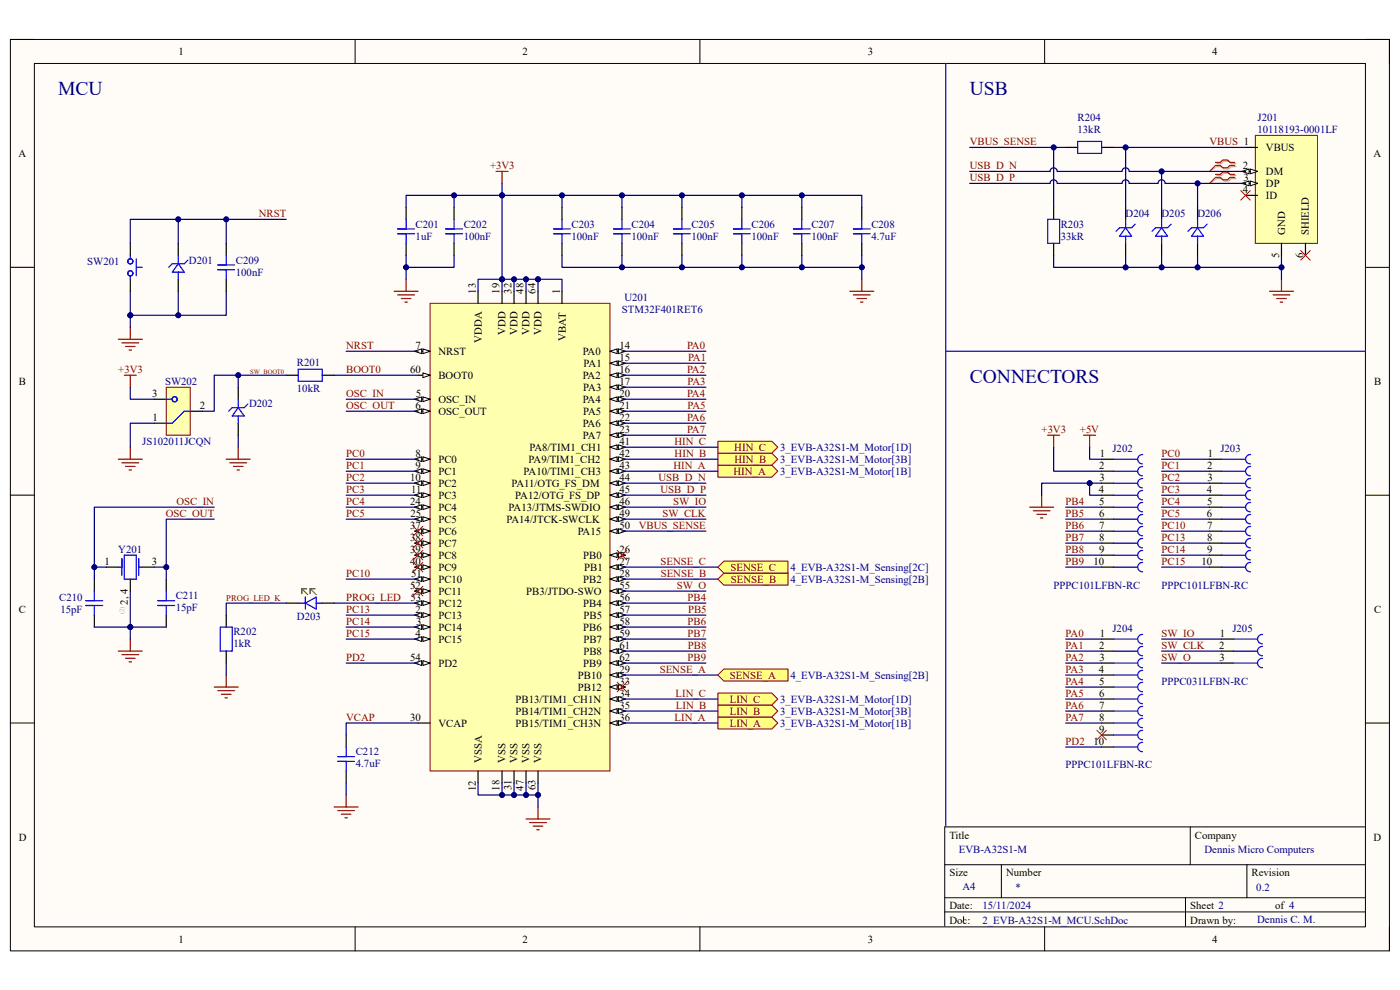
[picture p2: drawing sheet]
<svg xmlns="http://www.w3.org/2000/svg" width="297mm" height="210mm" viewBox="0 0 297 210" stroke-linecap="round" stroke-linejoin="round" font-family="sans-serif">
<defs><g id="words">
<g font-size="4.1" fill="#000080">
<text x="12.4" y="20.2">MCU</text>
<text x="205.7" y="20.2">USB</text>
<text x="205.7" y="81.2">CONNECTORS</text>
</g>
<g font-size="2.3">
<text x="37.9" y="11.7">1</text>
<text x="110.9" y="11.7">2</text>
<text x="184.1" y="11.7">3</text>
<text x="257.1" y="11.7">4</text>
<text x="3.9" y="33.3">A</text>
<text x="263.7" y="35.9">2</text>
<text x="268.6" y="32">VBUS</text>
<text x="291.4" y="33.3">A</text>
<text x="263.7" y="40.9">4</text>
<text x="263.8" y="38.4">3</text>
<text x="268.6" y="37.1">DM</text>
<text x="268.6" y="39.7">DP</text>
<text x="268.6" y="42.2">ID</text>
<text x="272.6" y="49.8" transform="rotate(-90 272.6 49.8)">GND</text>
<text x="277.7" y="49.8" transform="rotate(-90 277.7 49.8)">SHIELD</text>
<text x="271.4" y="54.7" transform="rotate(-90 271.4 54.7)">5</text>
<text x="276.4" y="54.7" transform="rotate(-90 276.4 54.7)">6</text>
<text x="100.9" y="62.3" transform="rotate(-90 100.9 62.3)">13</text>
<text x="106" y="62.3" transform="rotate(-90 106 62.3)">19</text>
<text x="108.5" y="62.3" transform="rotate(-90 108.5 62.3)">32</text>
<text x="111.1" y="62.3" transform="rotate(-90 111.1 62.3)">48</text>
<text x="113.6" y="62.3" transform="rotate(-90 113.6 62.3)">64</text>
<text x="118.7" y="62.3" transform="rotate(-90 118.7 62.3)">1</text>
<text x="107.3" y="71" transform="rotate(-90 107.3 71)">VDD</text>
<text x="109.8" y="71" transform="rotate(-90 109.8 71)">VDD</text>
<text x="112.4" y="71" transform="rotate(-90 112.4 71)">VDD</text>
<text x="114.9" y="71" transform="rotate(-90 114.9 71)">VDD</text>
<text x="88.2" y="74">7</text>
<text x="93" y="75.3">NRST</text>
<text x="102.2" y="72.7" transform="rotate(-90 102.2 72.7)">VDDA</text>
<text x="120" y="72.3" transform="rotate(-90 120 72.3)">VBAT</text>
<text x="123.6" y="75.3">PA0</text>
<text x="123.8" y="77.8">PA1</text>
<text x="131.4" y="74">14</text>
<text x="131.4" y="76.5">15</text>
<text x="4" y="81.6">B</text>
<text x="87" y="79.1">60</text>
<text x="93" y="80.3">BOOT0</text>
<text x="123.6" y="80.3">PA2</text>
<text x="123.7" y="82.9">PA3</text>
<text x="131.4" y="79.1">16</text>
<text x="131.4" y="81.6">17</text>
<text x="291.5" y="81.6">B</text>
<text x="32.3" y="84.2">3</text>
<text x="32.4" y="89.3">1</text>
<text x="42.4" y="86.7">2</text>
<text x="88.1" y="86.7">6</text>
<text x="88.2" y="84.2">5</text>
<text x="93" y="85.4">OSC_IN</text>
<text x="93" y="88">OSC_OUT</text>
<text x="123.6" y="85.4">PA4</text>
<text x="123.7" y="88">PA5</text>
<text x="131.4" y="84.2">20</text>
<text x="131.4" y="86.7">21</text>
<text x="131.4" y="89.3">22</text>
<text x="112.3" y="95.6">PA8/TIM1_CH1</text>
<text x="123.6" y="90.6">PA6</text>
<text x="123.7" y="93.1">PA7</text>
<text x="131.4" y="91.8">23</text>
<text x="131.4" y="94.4">41</text>
<text x="87" y="102">10</text>
<text x="88.1" y="99.4">9</text>
<text x="88.2" y="96.9">8</text>
<text x="93" y="98.2">PC0</text>
<text x="93" y="100.7">PC1</text>
<text x="111.1" y="100.7">PA10/TIM1_CH3</text>
<text x="112.1" y="98.2">PA9/TIM1_CH2</text>
<text x="131.4" y="96.9">42</text>
<text x="131.4" y="99.4">43</text>
<text x="131.4" y="102">44</text>
<text x="233.2" y="99.4">2</text>
<text x="233.3" y="102">3</text>
<text x="233.3" y="96.9">1</text>
<text x="256.1" y="99.4">2</text>
<text x="256.2" y="102">3</text>
<text x="256.2" y="96.9">1</text>
<text x="87" y="107.1">24</text>
<text x="87.2" y="104.5">11</text>
<text x="93" y="103.3">PC2</text>
<text x="93" y="105.8">PC3</text>
<text x="108.5" y="103.3">PA11/OTG_FS_DM</text>
<text x="109.3" y="105.8">PA12/OTG_FS_DP</text>
<text x="131.4" y="104.5">45</text>
<text x="131.4" y="107.1">46</text>
<text x="233.1" y="104.5">4</text>
<text x="233.2" y="107.1">5</text>
<text x="256" y="104.5">4</text>
<text x="256.1" y="107.1">5</text>
<text x="87" y="112.1">37</text>
<text x="87.1" y="109.6">25</text>
<text x="93" y="108.3">PC4</text>
<text x="93" y="110.9">PC5</text>
<text x="93" y="113.4">PC6</text>
<text x="107.4" y="110.9">PA14/JTCK-SWCLK</text>
<text x="107.9" y="108.3">PA13/JTMS-SWDIO</text>
<text x="122.6" y="113.4">PA15</text>
<text x="131.4" y="109.6">49</text>
<text x="131.4" y="112.1">50</text>
<text x="233.2" y="109.6">6</text>
<text x="233.2" y="112.1">7</text>
<text x="256" y="109.6">6</text>
<text x="256.1" y="112.1">7</text>
<text x="22.2" y="119.8">1</text>
<text x="32.2" y="119.8">3</text>
<text x="87" y="117.3">39</text>
<text x="87" y="119.8">40</text>
<text x="87" y="114.7">38</text>
<text x="93" y="116">PC7</text>
<text x="93" y="118.5">PC8</text>
<text x="123.7" y="118.5">PB0</text>
<text x="131.4" y="117.3">26</text>
<text x="131.4" y="119.8">27</text>
<text x="232" y="119.8">10</text>
<text x="233.2" y="117.3">9</text>
<text x="233.2" y="114.7">8</text>
<text x="254.9" y="119.8">10</text>
<text x="256.1" y="114.7">8</text>
<text x="256.1" y="117.3">9</text>
<text x="87" y="124.9">52</text>
<text x="87.2" y="122.3">51</text>
<text x="93" y="121.1">PC9</text>
<text x="93" y="123.6">PC10</text>
<text x="123.7" y="123.6">PB2</text>
<text x="124" y="121.1">PB1</text>
<text x="131.4" y="122.3">28</text>
<text x="131.4" y="124.9">55</text>
<text x="4" y="130">C</text>
<text x="27.1" y="128.3" transform="rotate(-90 27.1 128.3)">2, 4</text>
<text x="87.1" y="127.4">53</text>
<text x="88.1" y="130">2</text>
<text x="93" y="131.2">PC13</text>
<text x="93" y="126.2">PC11</text>
<text x="93" y="128.7">PC12</text>
<text x="111.6" y="126.2">PB3/JTDO-SWO</text>
<text x="123.7" y="128.7">PB4</text>
<text x="123.8" y="131.2">PB5</text>
<text x="131.4" y="127.4">56</text>
<text x="131.4" y="130">57</text>
<text x="291.5" y="130">C</text>
<text x="88.1" y="135">4</text>
<text x="88.3" y="132.5">3</text>
<text x="93" y="133.8">PC14</text>
<text x="93" y="136.3">PC15</text>
<text x="123.7" y="133.8">PB6</text>
<text x="123.8" y="136.3">PB7</text>
<text x="131.4" y="132.5">58</text>
<text x="131.4" y="135">59</text>
<text x="131.4" y="137.6">61</text>
<text x="233.2" y="137.6">2</text>
<text x="233.3" y="135">1</text>
<text x="258.6" y="137.6">2</text>
<text x="258.8" y="135">1</text>
<text x="87" y="140.1">54</text>
<text x="93" y="141.4">PD2</text>
<text x="122.6" y="144">PB10</text>
<text x="123.7" y="141.4">PB9</text>
<text x="123.8" y="138.9">PB8</text>
<text x="131.4" y="142.7">29</text>
<text x="131.4" y="140.1">62</text>
<text x="233.1" y="142.7">4</text>
<text x="233.3" y="140.1">3</text>
<text x="258.7" y="140.1">3</text>
<text x="109.4" y="149.1">PB13/TIM1_CH1N</text>
<text x="122.6" y="146.5">PB12</text>
<text x="131.4" y="145.2">33</text>
<text x="131.4" y="147.8">34</text>
<text x="233.2" y="147.8">6</text>
<text x="233.2" y="145.2">5</text>
<text x="87" y="152.9">30</text>
<text x="93" y="154.1">VCAP</text>
<text x="109.4" y="151.6">PB14/TIM1_CH2N</text>
<text x="109.4" y="154.1">PB15/TIM1_CH3N</text>
<text x="131.4" y="150.3">35</text>
<text x="131.4" y="152.9">36</text>
<text x="233.2" y="150.3">7</text>
<text x="233.2" y="155.4">9</text>
<text x="233.2" y="152.9">8</text>
<text x="102.2" y="161.8" transform="rotate(-90 102.2 161.8)">VSSA</text>
<text x="107.3" y="161.8" transform="rotate(-90 107.3 161.8)">VSS</text>
<text x="109.8" y="161.8" transform="rotate(-90 109.8 161.8)">VSS</text>
<text x="112.4" y="161.8" transform="rotate(-90 112.4 161.8)">VSS</text>
<text x="114.9" y="161.8" transform="rotate(-90 114.9 161.8)">VSS</text>
<text x="232" y="157.9">10</text>
<text x="100.9" y="167.8" transform="rotate(-90 100.9 167.8)">12</text>
<text x="106" y="167.8" transform="rotate(-90 106 167.8)">18</text>
<text x="108.5" y="167.6" transform="rotate(-90 108.5 167.6)">31</text>
<text x="111.1" y="167.8" transform="rotate(-90 111.1 167.8)">47</text>
<text x="113.6" y="167.7" transform="rotate(-90 113.6 167.7)">63</text>
<text x="4" y="178.3">D</text>
<text x="201.4" y="177.9">Title</text>
<text x="253.5" y="177.9">Company</text>
<text x="291.4" y="178.3">D</text>
<text x="201.4" y="185.9">Size</text>
<text x="213.4" y="185.9">Number</text>
<text x="265.5" y="185.9">Revision</text>
<text x="201.4" y="192.9">Date:</text>
<text x="201.4" y="195.9">Doc:</text>
<text x="252.5" y="195.9">Drawn by:</text>
<text x="252.5" y="192.9">Sheet 2</text>
<text x="270.5" y="192.9">of 4</text>
<text x="37.9" y="199.9">1</text>
<text x="110.9" y="199.9">2</text>
<text x="184.1" y="199.9">3</text>
<text x="257.1" y="199.9">4</text>
</g>
<g font-size="2.3" fill="#000080">
<text x="228.6" y="28.2">13kR</text>
<text x="228.6" y="25.7">R204</text>
<text x="266.8" y="25.7">J201</text>
<text x="266.8" y="28.2">10118193-0001LF</text>
<text x="238.8" y="46">D204</text>
<text x="246.4" y="46">D205</text>
<text x="254" y="46">D206</text>
<text x="88.2" y="50.8">1uF</text>
<text x="88.2" y="48.3">C201</text>
<text x="98.4" y="50.8">100nF</text>
<text x="98.4" y="48.3">C202</text>
<text x="121.2" y="50.8">100nF</text>
<text x="121.2" y="48.3">C203</text>
<text x="134" y="50.8">100nF</text>
<text x="134" y="48.3">C204</text>
<text x="146.7" y="50.8">100nF</text>
<text x="146.7" y="48.3">C205</text>
<text x="159.4" y="50.8">100nF</text>
<text x="159.4" y="48.3">C206</text>
<text x="172.1" y="50.8">100nF</text>
<text x="172.1" y="48.3">C207</text>
<text x="184.9" y="50.8">4.7uF</text>
<text x="184.9" y="48.3">C208</text>
<text x="225" y="50.8">33kR</text>
<text x="225" y="48.3">R203</text>
<text x="18.5" y="56.2">SW201</text>
<text x="40.1" y="55.9">D201</text>
<text x="50" y="58.5">100nF</text>
<text x="50" y="55.9">C209</text>
<text x="132.5" y="63.8">U201</text>
<text x="132" y="66.4">STM32F401RET6</text>
<text x="63" y="77.6">R201</text>
<text x="35" y="81.6">SW202</text>
<text x="63" y="83.1">10kR</text>
<text x="52.8" y="86.4">D202</text>
<text x="30.2" y="94.4">JS102011JCQN</text>
<text x="165.5" y="95.6">3_EVB-A32S1-M_Motor[1D]</text>
<text x="236" y="95.9">J202</text>
<text x="258.9" y="95.9">J203</text>
<text x="165.5" y="100.7">3_EVB-A32S1-M_Motor[1B]</text>
<text x="165.5" y="98.2">3_EVB-A32S1-M_Motor[3B]</text>
<text x="25.1" y="117.3">Y201</text>
<text x="167.7" y="123.6">4_EVB-A32S1-M_Sensing[2B]</text>
<text x="167.7" y="121.1">4_EVB-A32S1-M_Sensing[2C]</text>
<text x="223.5" y="124.9">PPPC101LFBN-RC</text>
<text x="246.4" y="124.9">PPPC101LFBN-RC</text>
<text x="12.6" y="127.4">C210</text>
<text x="12.8" y="130">15pF</text>
<text x="37.3" y="129.7">15pF</text>
<text x="37.3" y="127.2">C211</text>
<text x="63" y="131.5">D203</text>
<text x="49.5" y="137.3">1kR</text>
<text x="49.5" y="134.8">R202</text>
<text x="236" y="134.1">J204</text>
<text x="261.5" y="134.1">J205</text>
<text x="167.7" y="144">4_EVB-A32S1-M_Sensing[2B]</text>
<text x="165.5" y="149.1">3_EVB-A32S1-M_Motor[1D]</text>
<text x="246.4" y="145.2">PPPC031LFBN-RC</text>
<text x="165.5" y="154.1">3_EVB-A32S1-M_Motor[1B]</text>
<text x="165.5" y="151.6">3_EVB-A32S1-M_Motor[3B]</text>
<text x="75.5" y="160.2">C212</text>
<text x="75.5" y="162.8">4.7uF</text>
<text x="226.1" y="163">PPPC101LFBN-RC</text>
<text x="203.4" y="180.9">EVB-A32S1-M</text>
<text x="255.5" y="180.9">Dennis Micro Computers</text>
<text x="204.2" y="188.7">A4</text>
<text x="215.4" y="188.9">*</text>
<text x="266.5" y="188.9">0.2</text>
<text x="208.4" y="192.9">15/11/2024</text>
<text x="208.4" y="195.9">2_EVB-A32S1-M_MCU.SchDoc</text>
<text x="266.7" y="195.8">Dennis C. M.</text>
</g>
<g font-size="2.3" fill="#800000">
<text x="104" y="35.9">+3V3</text>
<text x="205.7" y="30.7">VBUS_SENSE</text>
<text x="205.7" y="35.9">USB_D_N</text>
<text x="256.6" y="30.7">VBUS 1</text>
<text x="205.7" y="38.4">USB_D_P</text>
<text x="54.9" y="46">NRST</text>
<text x="73.4" y="74">NRST</text>
<text x="145.8" y="74">PA0</text>
<text x="146" y="76.5">PA1</text>
<text x="25.1" y="79.1">+3V3</text>
<text x="73.4" y="79.1">BOOT0</text>
<text x="145.8" y="79.1">PA2</text>
<text x="145.8" y="81.6">PA3</text>
<text x="73.4" y="84.2">OSC_IN</text>
<text x="73.4" y="86.7">OSC_OUT</text>
<text x="145.8" y="84.2">PA4</text>
<text x="145.8" y="89.3">PA6</text>
<text x="145.8" y="86.7">PA5</text>
<text x="143.1" y="94.4">HIN_C</text>
<text x="145.8" y="91.8">PA7</text>
<text x="155.8" y="95.6">HIN_C</text>
<text x="221" y="91.8">+3V3</text>
<text x="229.1" y="91.8">+5V</text>
<text x="73.4" y="96.9">PC0</text>
<text x="73.4" y="99.4">PC1</text>
<text x="73.4" y="102">PC2</text>
<text x="139.7" y="102">USB_D_N</text>
<text x="142.9" y="99.4">HIN_A</text>
<text x="143.1" y="96.9">HIN_B</text>
<text x="155.6" y="100.7">HIN_A</text>
<text x="155.8" y="98.2">HIN_B</text>
<text x="246.4" y="96.9">PC0</text>
<text x="246.4" y="99.4">PC1</text>
<text x="246.4" y="102">PC2</text>
<text x="37.4" y="107.1">OSC_IN</text>
<text x="73.4" y="104.5">PC3</text>
<text x="73.4" y="107.1">PC4</text>
<text x="140.1" y="104.5">USB_D_P</text>
<text x="142.8" y="107.1">SW_IO</text>
<text x="226.1" y="107.1">PB4</text>
<text x="246.4" y="104.5">PC3</text>
<text x="246.4" y="107.1">PC4</text>
<text x="35.2" y="109.6">OSC_OUT</text>
<text x="73.4" y="109.6">PC5</text>
<text x="135.5" y="112.1">VBUS_SENSE</text>
<text x="140.5" y="109.6">SW_CLK</text>
<text x="226.1" y="109.6">PB5</text>
<text x="226.1" y="112.1">PB6</text>
<text x="246.4" y="109.6">PC5</text>
<text x="246.4" y="112.1">PC10</text>
<text x="140.1" y="119.8">SENSE_C</text>
<text x="226.1" y="114.7">PB7</text>
<text x="226.1" y="117.3">PB8</text>
<text x="226.1" y="119.8">PB9</text>
<text x="246.4" y="114.7">PC13</text>
<text x="246.4" y="117.3">PC14</text>
<text x="246.4" y="119.8">PC15</text>
<text x="73.4" y="122.3">PC10</text>
<text x="140.2" y="122.3">SENSE_B</text>
<text x="143.6" y="124.9">SW_O</text>
<text x="155" y="121.1">SENSE_C</text>
<text x="155.1" y="123.6">SENSE_B</text>
<text x="73.4" y="127.4">PROG_LED</text>
<text x="73.4" y="130">PC13</text>
<text x="145.9" y="127.4">PB4</text>
<text x="146" y="130">PB5</text>
<text x="73.4" y="132.5">PC14</text>
<text x="73.4" y="135">PC15</text>
<text x="145.9" y="132.5">PB6</text>
<text x="145.9" y="135">PB7</text>
<text x="145.9" y="137.6">PB8</text>
<text x="226.1" y="135">PA0</text>
<text x="226.1" y="137.6">PA1</text>
<text x="246.4" y="137.6">SW_CLK</text>
<text x="246.4" y="135">SW_IO</text>
<text x="73.4" y="140.1">PD2</text>
<text x="140" y="142.7">SENSE_A</text>
<text x="145.9" y="140.1">PB9</text>
<text x="154.9" y="144">SENSE_A</text>
<text x="226.1" y="140.1">PA2</text>
<text x="226.1" y="142.7">PA3</text>
<text x="246.4" y="140.1">SW_O</text>
<text x="143.3" y="147.8">LIN_C</text>
<text x="154.9" y="149.1">LIN_C</text>
<text x="226.1" y="145.2">PA4</text>
<text x="226.1" y="147.8">PA5</text>
<text x="73.4" y="152.9">VCAP</text>
<text x="143.1" y="152.9">LIN_A</text>
<text x="143.4" y="150.3">LIN_B</text>
<text x="154.9" y="154.1">LIN_A</text>
<text x="154.9" y="151.6">LIN_B</text>
<text x="226.1" y="150.3">PA6</text>
<text x="226.1" y="152.9">PA7</text>
<text x="226.1" y="157.9">PD2</text>
</g>
<text font-size="1.8" fill="#800000" x="48" y="127.5">PROG_LED_K</text>
<text font-size="1.4" fill="#800000" x="53.1" y="79.3">SW_BOOT0</text>
<text font-size="1.4" fill="#b2b0ad" x="26.3" y="130.3" transform="rotate(-90 26.3 130.3)">(2)</text>
</g></defs>
<path d="M2.2 8.4h292.6v193.3h-292.6z" fill-rule="evenodd" fill="#fffcf8"/>
<path d="M2.2 8.4h292.6v193.3h-292.6z" fill="none" stroke="#000" stroke-width=".21"/>
<path d="M7.3 13.5h282.4v183.1h-282.4z" fill-rule="evenodd" fill="#fffcf8"/>
<g fill="none" stroke="#000" stroke-width=".21">
<path d="M2.2 8.4h5.1M7.3 13.5h282.4v183.1h-282.4zM75.3 8.4v5.1M148.5 8.4v5.1M221.6 8.4v5.1M289.7 8.4h5.1v5.1M2.2 56.7h5.1M289.7 56.7h5.1M2.2 105h5.1M289.7 105.1h5.1M2.2 153.4h5.1M289.7 153.4h5.1"/>
<path d="M252.5 175.4v8M289.6 175.4h-89.2v21.1M75.3 196.6v5.1M148.5 196.6v5.1M200.4 183.4h89.2M200.4 190.4h89.2M200.4 193.5h89.2M204.4 194.5v1M212.4 183.4v7M221.6 196.6v5.1M251.5 190.4v6.1M264.5 183.4v7"/>
<path d="M294.8 196.6v5.1"/>
</g>
<path d="M91.2 64.3h38.2v99.3h-38.2z" fill-rule="evenodd" fill="#ffffb0"/>
<path d="M91.2 64.3h38.2v99.3h-38.2z" fill="none" stroke="#800000" stroke-width=".21"/>
<path d="M119.2 61.8v2.5M88.7 130.5h2.5" fill="none" stroke="#000" stroke-width=".25"/>
<path d="M89.7 130l1.5 .5-1.5 .5z" fill="#f8fcff"/>
<path d="M89.7 130l1.5 .5-1.5 .5z" fill="none" stroke="#000" stroke-width=".21"/>
<path d="M87.9 130.5l1.6-.5v1z" fill="#f8fcff"/>
<path d="M87.9 130.5l1.6-.5v1z" fill="none" stroke="#000" stroke-width=".21"/>
<path d="M88.7 133h2.5" fill="none" stroke="#000" stroke-width=".25"/>
<path d="M89.7 132.5l1.5 .5-1.5 .5z" fill="#f8fcff"/>
<path d="M89.7 132.5l1.5 .5-1.5 .5z" fill="none" stroke="#000" stroke-width=".21"/>
<path d="M87.9 133l1.6-.5v1z" fill="#f8fcff"/>
<path d="M87.9 133l1.6-.5v1z" fill="none" stroke="#000" stroke-width=".21"/>
<path d="M88.7 135.6h2.5" fill="none" stroke="#000" stroke-width=".25"/>
<path d="M89.7 135.1l1.5 .5-1.5 .5z" fill="#f8fcff"/>
<path d="M89.7 135.1l1.5 .5-1.5 .5z" fill="none" stroke="#000" stroke-width=".21"/>
<path d="M87.9 135.6l1.6-.5v1z" fill="#f8fcff"/>
<path d="M87.9 135.6l1.6-.5v1z" fill="none" stroke="#000" stroke-width=".21"/>
<path d="M88.7 84.7h2.5" fill="none" stroke="#000" stroke-width=".25"/>
<path d="M89.7 84.2l1.5 .5-1.5 .5z" fill="#f8fcff"/>
<path d="M89.7 84.2l1.5 .5-1.5 .5z" fill="none" stroke="#000" stroke-width=".21"/>
<path d="M87.9 84.7l1.6-.5v1z" fill="#f8fcff"/>
<path d="M87.9 84.7l1.6-.5v1z" fill="none" stroke="#000" stroke-width=".21"/>
<path d="M88.7 87.2h2.5" fill="none" stroke="#000" stroke-width=".25"/>
<path d="M89.7 86.7l1.5 .5-1.5 .5z" fill="#f8fcff"/>
<path d="M89.7 86.7l1.5 .5-1.5 .5z" fill="none" stroke="#000" stroke-width=".21"/>
<path d="M87.9 87.2l1.6-.5v1z" fill="#f8fcff"/>
<path d="M87.9 87.2l1.6-.5v1z" fill="none" stroke="#000" stroke-width=".21"/>
<path d="M88.7 74.5h2.5" fill="none" stroke="#000" stroke-width=".25"/>
<path d="M89.7 74l1.5 .5-1.5 .5z" fill="#f8fcff"/>
<path d="M89.7 74l1.5 .5-1.5 .5z" fill="none" stroke="#000" stroke-width=".21"/>
<path d="M87.9 74.5l1.6-.5v1z" fill="#f8fcff"/>
<path d="M87.9 74.5l1.6-.5v1z" fill="none" stroke="#000" stroke-width=".21"/>
<path d="M88.7 97.4h2.5" fill="none" stroke="#000" stroke-width=".25"/>
<path d="M89.7 96.9l1.5 .5-1.5 .5z" fill="#f8fcff"/>
<path d="M89.7 96.9l1.5 .5-1.5 .5z" fill="none" stroke="#000" stroke-width=".21"/>
<path d="M87.9 97.4l1.6-.5v1z" fill="#f8fcff"/>
<path d="M87.9 97.4l1.6-.5v1z" fill="none" stroke="#000" stroke-width=".21"/>
<path d="M88.7 100h2.5" fill="none" stroke="#000" stroke-width=".25"/>
<path d="M89.7 99.4l1.5 .6-1.5 .5z" fill="#f8fcff"/>
<path d="M89.7 99.4l1.5 .6-1.5 .5z" fill="none" stroke="#000" stroke-width=".21"/>
<path d="M87.9 100l1.6-.6v1.1z" fill="#f8fcff"/>
<path d="M87.9 100l1.6-.6v1.1z" fill="none" stroke="#000" stroke-width=".21"/>
<path d="M88.7 102.5h2.5" fill="none" stroke="#000" stroke-width=".25"/>
<path d="M89.7 102l1.5 .5-1.5 .5z" fill="#f8fcff"/>
<path d="M89.7 102l1.5 .5-1.5 .5z" fill="none" stroke="#000" stroke-width=".21"/>
<path d="M87.9 102.5l1.6-.5v1z" fill="#f8fcff"/>
<path d="M87.9 102.5l1.6-.5v1z" fill="none" stroke="#000" stroke-width=".21"/>
<path d="M88.7 105h2.5" fill="none" stroke="#000" stroke-width=".25"/>
<path d="M89.7 104.5l1.5 .5-1.5 .6z" fill="#f8fcff"/>
<path d="M89.7 104.5l1.5 .5-1.5 .6z" fill="none" stroke="#000" stroke-width=".21"/>
<path d="M87.9 105l1.6-.5v1.1z" fill="#f8fcff"/>
<path d="M87.9 105l1.6-.5v1.1z" fill="none" stroke="#000" stroke-width=".21"/>
<path d="M101.4 61.8v2.5M129.4 74.5h2.5M101.4 163.6v2.5" fill="none" stroke="#000" stroke-width=".25"/>
<path d="M129.4 74.5l1.5-.5v1z" fill="#f8fcff"/>
<path d="M129.4 74.5l1.5-.5v1z" fill="none" stroke="#000" stroke-width=".21"/>
<path d="M131.2 74l1.5 .5-1.5 .5z" fill="#f8fcff"/>
<path d="M131.2 74l1.5 .5-1.5 .5z" fill="none" stroke="#000" stroke-width=".21"/>
<path d="M129.4 77.1h2.5" fill="none" stroke="#000" stroke-width=".25"/>
<path d="M129.4 77.1l1.5-.5v1z" fill="#f8fcff"/>
<path d="M129.4 77.1l1.5-.5v1z" fill="none" stroke="#000" stroke-width=".21"/>
<path d="M131.2 76.6l1.5 .5-1.5 .5z" fill="#f8fcff"/>
<path d="M131.2 76.6l1.5 .5-1.5 .5z" fill="none" stroke="#000" stroke-width=".21"/>
<path d="M129.4 79.6h2.5" fill="none" stroke="#000" stroke-width=".25"/>
<path d="M129.4 79.6l1.5-.5v1z" fill="#f8fcff"/>
<path d="M129.4 79.6l1.5-.5v1z" fill="none" stroke="#000" stroke-width=".21"/>
<path d="M131.2 79.1l1.5 .5-1.5 .5z" fill="#f8fcff"/>
<path d="M131.2 79.1l1.5 .5-1.5 .5z" fill="none" stroke="#000" stroke-width=".21"/>
<path d="M129.4 82.1h2.5" fill="none" stroke="#000" stroke-width=".25"/>
<path d="M129.4 82.1l1.5-.5v1.1z" fill="#f8fcff"/>
<path d="M129.4 82.1l1.5-.5v1.1z" fill="none" stroke="#000" stroke-width=".21"/>
<path d="M131.2 81.6l1.5 .5-1.5 .6z" fill="#f8fcff"/>
<path d="M131.2 81.6l1.5 .5-1.5 .6z" fill="none" stroke="#000" stroke-width=".21"/>
<path d="M106.5 61.8v2.5M129.4 84.7h2.5M106.5 163.6v2.5" fill="none" stroke="#000" stroke-width=".25"/>
<path d="M129.4 84.7l1.5-.5v1z" fill="#f8fcff"/>
<path d="M129.4 84.7l1.5-.5v1z" fill="none" stroke="#000" stroke-width=".21"/>
<path d="M131.2 84.2l1.5 .5-1.5 .5z" fill="#f8fcff"/>
<path d="M131.2 84.2l1.5 .5-1.5 .5z" fill="none" stroke="#000" stroke-width=".21"/>
<path d="M129.4 87.2h2.5" fill="none" stroke="#000" stroke-width=".25"/>
<path d="M129.4 87.2l1.5-.5v1z" fill="#f8fcff"/>
<path d="M129.4 87.2l1.5-.5v1z" fill="none" stroke="#000" stroke-width=".21"/>
<path d="M131.2 86.7l1.5 .5-1.5 .5z" fill="#f8fcff"/>
<path d="M131.2 86.7l1.5 .5-1.5 .5z" fill="none" stroke="#000" stroke-width=".21"/>
<path d="M129.4 89.8h2.5" fill="none" stroke="#000" stroke-width=".25"/>
<path d="M129.4 89.8l1.5-.5v1z" fill="#f8fcff"/>
<path d="M129.4 89.8l1.5-.5v1z" fill="none" stroke="#000" stroke-width=".21"/>
<path d="M131.2 89.3l1.5 .5-1.5 .5z" fill="#f8fcff"/>
<path d="M131.2 89.3l1.5 .5-1.5 .5z" fill="none" stroke="#000" stroke-width=".21"/>
<path d="M129.4 92.3h2.5" fill="none" stroke="#000" stroke-width=".25"/>
<path d="M129.4 92.3l1.5-.5v1z" fill="#f8fcff"/>
<path d="M129.4 92.3l1.5-.5v1z" fill="none" stroke="#000" stroke-width=".21"/>
<path d="M131.2 91.8l1.5 .5-1.5 .5z" fill="#f8fcff"/>
<path d="M131.2 91.8l1.5 .5-1.5 .5z" fill="none" stroke="#000" stroke-width=".21"/>
<path d="M88.7 107.6h2.5" fill="none" stroke="#000" stroke-width=".25"/>
<path d="M89.7 107.1l1.5 .5-1.5 .5z" fill="#f8fcff"/>
<path d="M89.7 107.1l1.5 .5-1.5 .5z" fill="none" stroke="#000" stroke-width=".21"/>
<path d="M87.9 107.6l1.6-.5v1z" fill="#f8fcff"/>
<path d="M87.9 107.6l1.6-.5v1z" fill="none" stroke="#000" stroke-width=".21"/>
<path d="M88.7 110.1h2.5" fill="none" stroke="#000" stroke-width=".25"/>
<path d="M89.7 109.6l1.5 .5-1.5 .5z" fill="#f8fcff"/>
<path d="M89.7 109.6l1.5 .5-1.5 .5z" fill="none" stroke="#000" stroke-width=".21"/>
<path d="M87.9 110.1l1.6-.5v1z" fill="#f8fcff"/>
<path d="M87.9 110.1l1.6-.5v1z" fill="none" stroke="#000" stroke-width=".21"/>
<path d="M129.4 117.8h2.5" fill="none" stroke="#000" stroke-width=".25"/>
<path d="M129.4 117.8l1.5-.5v1z" fill="#f8fcff"/>
<path d="M129.4 117.8l1.5-.5v1z" fill="none" stroke="#000" stroke-width=".21"/>
<path d="M131.2 117.3l1.5 .5-1.5 .5z" fill="#f8fcff"/>
<path d="M131.2 117.3l1.5 .5-1.5 .5z" fill="none" stroke="#000" stroke-width=".21"/>
<path d="M129.4 120.3h2.5" fill="none" stroke="#000" stroke-width=".25"/>
<path d="M129.4 120.3l1.5-.5v1z" fill="#f8fcff"/>
<path d="M129.4 120.3l1.5-.5v1z" fill="none" stroke="#000" stroke-width=".21"/>
<path d="M131.2 119.8l1.5 .5-1.5 .5z" fill="#f8fcff"/>
<path d="M131.2 119.8l1.5 .5-1.5 .5z" fill="none" stroke="#000" stroke-width=".21"/>
<path d="M129.4 122.9h2.5" fill="none" stroke="#000" stroke-width=".25"/>
<path d="M129.4 122.9l1.5-.6v1.1z" fill="#f8fcff"/>
<path d="M129.4 122.9l1.5-.6v1.1z" fill="none" stroke="#000" stroke-width=".21"/>
<path d="M131.2 122.3l1.5 .6-1.5 .5z" fill="#f8fcff"/>
<path d="M131.2 122.3l1.5 .6-1.5 .5z" fill="none" stroke="#000" stroke-width=".21"/>
<path d="M129.4 143.2h2.5" fill="none" stroke="#000" stroke-width=".25"/>
<path d="M129.4 143.2l1.5-.5v1z" fill="#f8fcff"/>
<path d="M129.4 143.2l1.5-.5v1z" fill="none" stroke="#000" stroke-width=".21"/>
<path d="M131.2 142.7l1.5 .5-1.5 .5z" fill="#f8fcff"/>
<path d="M131.2 142.7l1.5 .5-1.5 .5z" fill="none" stroke="#000" stroke-width=".21"/>
<path d="M109.1 61.8v2.5M88.7 153.4h2.5M129.4 145.7h2.5M109.1 163.6v2.5" fill="none" stroke="#000" stroke-width=".25"/>
<path d="M129.4 145.7l1.5-.5v1.1z" fill="#f8fcff"/>
<path d="M129.4 145.7l1.5-.5v1.1z" fill="none" stroke="#000" stroke-width=".21"/>
<path d="M131.2 145.2l1.5 .5-1.5 .6z" fill="#f8fcff"/>
<path d="M131.2 145.2l1.5 .5-1.5 .6z" fill="none" stroke="#000" stroke-width=".21"/>
<path d="M129.4 148.3h2.5" fill="none" stroke="#000" stroke-width=".25"/>
<path d="M129.4 148.3l1.5-.5v1z" fill="#f8fcff"/>
<path d="M129.4 148.3l1.5-.5v1z" fill="none" stroke="#000" stroke-width=".21"/>
<path d="M131.2 147.8l1.5 .5-1.5 .5z" fill="#f8fcff"/>
<path d="M131.2 147.8l1.5 .5-1.5 .5z" fill="none" stroke="#000" stroke-width=".21"/>
<path d="M129.4 150.8h2.5" fill="none" stroke="#000" stroke-width=".25"/>
<path d="M129.4 150.8l1.5-.5v1z" fill="#f8fcff"/>
<path d="M129.4 150.8l1.5-.5v1z" fill="none" stroke="#000" stroke-width=".21"/>
<path d="M131.2 150.3l1.5 .5-1.5 .5z" fill="#f8fcff"/>
<path d="M131.2 150.3l1.5 .5-1.5 .5z" fill="none" stroke="#000" stroke-width=".21"/>
<path d="M129.4 153.4h2.5" fill="none" stroke="#000" stroke-width=".25"/>
<path d="M129.4 153.4l1.5-.5v1z" fill="#f8fcff"/>
<path d="M129.4 153.4l1.5-.5v1z" fill="none" stroke="#000" stroke-width=".21"/>
<path d="M131.2 152.9l1.5 .5-1.5 .5z" fill="#f8fcff"/>
<path d="M131.2 152.9l1.5 .5-1.5 .5z" fill="none" stroke="#000" stroke-width=".21"/>
<path d="M88.7 112.7h2.5" fill="none" stroke="#000" stroke-width=".25"/>
<path d="M89.7 112.2l1.5 .5-1.5 .5z" fill="#f8fcff"/>
<path d="M89.7 112.2l1.5 .5-1.5 .5z" fill="none" stroke="#000" stroke-width=".21"/>
<path d="M87.9 112.7l1.6-.5v1z" fill="#f8fcff"/>
<path d="M87.9 112.7l1.6-.5v1z" fill="none" stroke="#000" stroke-width=".21"/>
<path d="M88.7 115.2h2.5" fill="none" stroke="#000" stroke-width=".25"/>
<path d="M89.7 114.7l1.5 .5-1.5 .5z" fill="#f8fcff"/>
<path d="M89.7 114.7l1.5 .5-1.5 .5z" fill="none" stroke="#000" stroke-width=".21"/>
<path d="M87.9 115.2l1.6-.5v1z" fill="#f8fcff"/>
<path d="M87.9 115.2l1.6-.5v1z" fill="none" stroke="#000" stroke-width=".21"/>
<path d="M88.7 117.8h2.5" fill="none" stroke="#000" stroke-width=".25"/>
<path d="M89.7 117.3l1.5 .5-1.5 .5z" fill="#f8fcff"/>
<path d="M89.7 117.3l1.5 .5-1.5 .5z" fill="none" stroke="#000" stroke-width=".21"/>
<path d="M87.9 117.8l1.6-.5v1z" fill="#f8fcff"/>
<path d="M87.9 117.8l1.6-.5v1z" fill="none" stroke="#000" stroke-width=".21"/>
<path d="M88.7 120.3h2.5" fill="none" stroke="#000" stroke-width=".25"/>
<path d="M89.7 119.8l1.5 .5-1.5 .5z" fill="#f8fcff"/>
<path d="M89.7 119.8l1.5 .5-1.5 .5z" fill="none" stroke="#000" stroke-width=".21"/>
<path d="M87.9 120.3l1.6-.5v1z" fill="#f8fcff"/>
<path d="M87.9 120.3l1.6-.5v1z" fill="none" stroke="#000" stroke-width=".21"/>
<path d="M129.4 94.9h2.5" fill="none" stroke="#000" stroke-width=".25"/>
<path d="M129.4 94.9l1.5-.5v1z" fill="#f8fcff"/>
<path d="M129.4 94.9l1.5-.5v1z" fill="none" stroke="#000" stroke-width=".21"/>
<path d="M131.2 94.4l1.5 .5-1.5 .5z" fill="#f8fcff"/>
<path d="M131.2 94.4l1.5 .5-1.5 .5z" fill="none" stroke="#000" stroke-width=".21"/>
<path d="M129.4 97.4h2.5" fill="none" stroke="#000" stroke-width=".25"/>
<path d="M129.4 97.4l1.5-.5v1z" fill="#f8fcff"/>
<path d="M129.4 97.4l1.5-.5v1z" fill="none" stroke="#000" stroke-width=".21"/>
<path d="M131.2 96.9l1.5 .5-1.5 .5z" fill="#f8fcff"/>
<path d="M131.2 96.9l1.5 .5-1.5 .5z" fill="none" stroke="#000" stroke-width=".21"/>
<path d="M129.4 100h2.5" fill="none" stroke="#000" stroke-width=".25"/>
<path d="M129.4 100l1.5-.6v1.1z" fill="#f8fcff"/>
<path d="M129.4 100l1.5-.6v1.1z" fill="none" stroke="#000" stroke-width=".21"/>
<path d="M131.2 99.4l1.5 .6-1.5 .5z" fill="#f8fcff"/>
<path d="M131.2 99.4l1.5 .6-1.5 .5z" fill="none" stroke="#000" stroke-width=".21"/>
<path d="M129.4 102.5h2.5" fill="none" stroke="#000" stroke-width=".25"/>
<path d="M129.4 102.5l1.5-.5v1z" fill="#f8fcff"/>
<path d="M129.4 102.5l1.5-.5v1z" fill="none" stroke="#000" stroke-width=".21"/>
<path d="M131.2 102l1.5 .5-1.5 .5z" fill="#f8fcff"/>
<path d="M131.2 102l1.5 .5-1.5 .5z" fill="none" stroke="#000" stroke-width=".21"/>
<path d="M129.4 105h2.5" fill="none" stroke="#000" stroke-width=".25"/>
<path d="M129.4 105l1.5-.5v1.1z" fill="#f8fcff"/>
<path d="M129.4 105l1.5-.5v1.1z" fill="none" stroke="#000" stroke-width=".21"/>
<path d="M131.2 104.5l1.5 .5-1.5 .6z" fill="#f8fcff"/>
<path d="M131.2 104.5l1.5 .5-1.5 .6z" fill="none" stroke="#000" stroke-width=".21"/>
<path d="M129.4 107.6h2.5" fill="none" stroke="#000" stroke-width=".25"/>
<path d="M129.4 107.6l1.5-.5v1z" fill="#f8fcff"/>
<path d="M129.4 107.6l1.5-.5v1z" fill="none" stroke="#000" stroke-width=".21"/>
<path d="M131.2 107.1l1.5 .5-1.5 .5z" fill="#f8fcff"/>
<path d="M131.2 107.1l1.5 .5-1.5 .5z" fill="none" stroke="#000" stroke-width=".21"/>
<path d="M111.6 61.8v2.5M129.4 110.1h2.5M111.6 163.6v2.5" fill="none" stroke="#000" stroke-width=".25"/>
<path d="M129.4 110.1l1.5-.5v1z" fill="#f8fcff"/>
<path d="M129.4 110.1l1.5-.5v1z" fill="none" stroke="#000" stroke-width=".21"/>
<path d="M131.2 109.6l1.5 .5-1.5 .5z" fill="#f8fcff"/>
<path d="M131.2 109.6l1.5 .5-1.5 .5z" fill="none" stroke="#000" stroke-width=".21"/>
<path d="M129.4 112.7h2.5" fill="none" stroke="#000" stroke-width=".25"/>
<path d="M129.4 112.7l1.5-.5v1z" fill="#f8fcff"/>
<path d="M129.4 112.7l1.5-.5v1z" fill="none" stroke="#000" stroke-width=".21"/>
<path d="M131.2 112.2l1.5 .5-1.5 .5z" fill="#f8fcff"/>
<path d="M131.2 112.2l1.5 .5-1.5 .5z" fill="none" stroke="#000" stroke-width=".21"/>
<path d="M88.7 122.9h2.5" fill="none" stroke="#000" stroke-width=".25"/>
<path d="M89.7 122.3l1.5 .6-1.5 .5z" fill="#f8fcff"/>
<path d="M89.7 122.3l1.5 .6-1.5 .5z" fill="none" stroke="#000" stroke-width=".21"/>
<path d="M87.9 122.9l1.6-.6v1.1z" fill="#f8fcff"/>
<path d="M87.9 122.9l1.6-.6v1.1z" fill="none" stroke="#000" stroke-width=".21"/>
<path d="M88.7 125.4h2.5" fill="none" stroke="#000" stroke-width=".25"/>
<path d="M89.7 124.9l1.5 .5-1.5 .5z" fill="#f8fcff"/>
<path d="M89.7 124.9l1.5 .5-1.5 .5z" fill="none" stroke="#000" stroke-width=".21"/>
<path d="M87.9 125.4l1.6-.5v1z" fill="#f8fcff"/>
<path d="M87.9 125.4l1.6-.5v1z" fill="none" stroke="#000" stroke-width=".21"/>
<path d="M88.7 127.9h2.5" fill="none" stroke="#000" stroke-width=".25"/>
<path d="M89.7 127.4l1.5 .5-1.5 .5z" fill="#f8fcff"/>
<path d="M89.7 127.4l1.5 .5-1.5 .5z" fill="none" stroke="#000" stroke-width=".21"/>
<path d="M87.9 127.9l1.6-.5v1z" fill="#f8fcff"/>
<path d="M87.9 127.9l1.6-.5v1z" fill="none" stroke="#000" stroke-width=".21"/>
<path d="M88.7 140.7h2.5" fill="none" stroke="#000" stroke-width=".25"/>
<path d="M89.7 140.1l1.5 .6-1.5 .5z" fill="#f8fcff"/>
<path d="M89.7 140.1l1.5 .6-1.5 .5z" fill="none" stroke="#000" stroke-width=".21"/>
<path d="M87.9 140.7l1.6-.6v1.1z" fill="#f8fcff"/>
<path d="M87.9 140.7l1.6-.6v1.1z" fill="none" stroke="#000" stroke-width=".21"/>
<path d="M129.4 125.4h2.5" fill="none" stroke="#000" stroke-width=".25"/>
<path d="M129.4 125.4l1.5-.5v1z" fill="#f8fcff"/>
<path d="M129.4 125.4l1.5-.5v1z" fill="none" stroke="#000" stroke-width=".21"/>
<path d="M131.2 124.9l1.5 .5-1.5 .5z" fill="#f8fcff"/>
<path d="M131.2 124.9l1.5 .5-1.5 .5z" fill="none" stroke="#000" stroke-width=".21"/>
<path d="M129.4 127.9h2.5" fill="none" stroke="#000" stroke-width=".25"/>
<path d="M129.4 127.9l1.5-.5v1z" fill="#f8fcff"/>
<path d="M129.4 127.9l1.5-.5v1z" fill="none" stroke="#000" stroke-width=".21"/>
<path d="M131.2 127.4l1.5 .5-1.5 .5z" fill="#f8fcff"/>
<path d="M131.2 127.4l1.5 .5-1.5 .5z" fill="none" stroke="#000" stroke-width=".21"/>
<path d="M129.4 130.5h2.5" fill="none" stroke="#000" stroke-width=".25"/>
<path d="M129.4 130.5l1.5-.5v1z" fill="#f8fcff"/>
<path d="M129.4 130.5l1.5-.5v1z" fill="none" stroke="#000" stroke-width=".21"/>
<path d="M131.2 130l1.5 .5-1.5 .5z" fill="#f8fcff"/>
<path d="M131.2 130l1.5 .5-1.5 .5z" fill="none" stroke="#000" stroke-width=".21"/>
<path d="M129.4 133h2.5" fill="none" stroke="#000" stroke-width=".25"/>
<path d="M129.4 133l1.5-.5v1z" fill="#f8fcff"/>
<path d="M129.4 133l1.5-.5v1z" fill="none" stroke="#000" stroke-width=".21"/>
<path d="M131.2 132.5l1.5 .5-1.5 .5z" fill="#f8fcff"/>
<path d="M131.2 132.5l1.5 .5-1.5 .5z" fill="none" stroke="#000" stroke-width=".21"/>
<path d="M129.4 135.6h2.5" fill="none" stroke="#000" stroke-width=".25"/>
<path d="M129.4 135.6l1.5-.5v1z" fill="#f8fcff"/>
<path d="M129.4 135.6l1.5-.5v1z" fill="none" stroke="#000" stroke-width=".21"/>
<path d="M131.2 135.1l1.5 .5-1.5 .5z" fill="#f8fcff"/>
<path d="M131.2 135.1l1.5 .5-1.5 .5z" fill="none" stroke="#000" stroke-width=".21"/>
<path d="M88.7 79.6h2.5" fill="none" stroke="#000" stroke-width=".25"/>
<path d="M89.7 79.1l1.5 .5-1.5 .5z" fill="#f8fcff"/>
<path d="M89.7 79.1l1.5 .5-1.5 .5z" fill="none" stroke="#000" stroke-width=".21"/>
<path d="M129.4 138.1h2.5" fill="none" stroke="#000" stroke-width=".25"/>
<path d="M129.4 138.1l1.5-.5v1z" fill="#f8fcff"/>
<path d="M129.4 138.1l1.5-.5v1z" fill="none" stroke="#000" stroke-width=".21"/>
<path d="M131.2 137.6l1.5 .5-1.5 .5z" fill="#f8fcff"/>
<path d="M131.2 137.6l1.5 .5-1.5 .5z" fill="none" stroke="#000" stroke-width=".21"/>
<path d="M129.4 140.7h2.5" fill="none" stroke="#000" stroke-width=".25"/>
<path d="M129.4 140.7l1.5-.6v1.1z" fill="#f8fcff"/>
<path d="M129.4 140.7l1.5-.6v1.1z" fill="none" stroke="#000" stroke-width=".21"/>
<path d="M131.2 140.1l1.5 .6-1.5 .5z" fill="#f8fcff"/>
<path d="M131.2 140.1l1.5 .6-1.5 .5z" fill="none" stroke="#000" stroke-width=".21"/>
<g fill="none" stroke="#000" stroke-width=".25">
<path d="M27.6 51.6v2.6M27.6 59.3v2.5M48 51.6v2.6M48 59.3v2.5M96.3 44v2.5M96.3 51.6v2.6M119.2 44v2.5M119.2 51.6v2.6M131.9 44v2.5M131.9 51.6v2.6M144.7 44v2.5M144.7 51.6v2.6"/>
<path d="M157.4 44v2.5M157.4 51.6v2.6M170.1 44v2.5M170.1 51.6v2.6M182.8 44v2.5M182.8 51.6v2.6M114.1 61.8v2.5M32.7 84.7h2.6M32.7 89.8h2.6M40.4 87.2h2.5M73.4 155.9v2.6M73.4 163.6v2.5"/>
<path d="M114.1 163.6v2.5"/>
</g>
<g fill="none" stroke="#00f" stroke-width=".25">
<path d="M27.6 54.2v.7M27.6 58.5v.8M28.9 54.9v3.6M28.9 56.7h1.3M46.2 57.2h3.6M46.2 56.2h3.6M48 54.2v2M48 57.2v2.1M94.6 49.6h3.5M94.6 48.6h3.5M96.3 46.5v2.1M96.3 49.6v2"/>
<path d="M117.4 49.6h3.6M117.4 48.6h3.6M119.2 46.5v2.1M119.2 49.6v2M130.2 49.6h3.5M130.2 48.6h3.5M131.9 46.5v2.1M131.9 49.6v2M142.9 49.6h3.5M142.9 48.6h3.5M144.7 46.5v2.1M144.7 49.6v2"/>
<path d="M155.6 49.6h3.6M155.6 48.6h3.6M157.4 46.5v2.1M157.4 49.6v2M168.3 49.6h3.6M168.3 48.6h3.6M170.1 46.5v2.1M170.1 49.6v2M181 49.6h3.6M181 48.6h3.6M182.8 46.5v2.1M182.8 49.6v2"/>
<path d="M73.4 158.5v2M71.7 161.5h3.5M71.7 160.5h3.5M73.4 161.5v2.1"/>
<circle cx="27.6" cy="58" r=".54"/>
<circle cx="27.6" cy="55.4" r=".54"/>
</g>
<g fill="none" stroke="#800000" stroke-width=".25">
<path d="M105.2 36.4h2.6M106.5 36.4v2.5M86.2 59.3v2.5M182.8 59.3v2.5M25.1 72h5.1M25.9 72.7h3.5M26.6 73.5h2.1M27.4 74.3h.5M27.6 69.4v2.6M83.6 61.8h5.1M84.4 62.6h3.5M85.1 63.3h2.1"/>
<path d="M85.9 64.1h.5M180.3 61.8h5.1M181 62.6h3.6M181.8 63.3h2M182.6 64.1h.5M70.9 171.2h5.1M71.7 172h3.5M72.4 172.7h2.1M73.2 173.5h.5M73.4 168.6v2.6M111.6 173.7h5.1M112.4 174.5h3.5"/>
<path d="M113.1 175.3h2.1M113.9 176h.5M114.1 171.2v2.5"/>
</g>
<path d="M35.3 82.1h5.1v10.2h-5.1z" fill-rule="evenodd" fill="#ffffb0"/>
<path d="M35.3 82.1h5.1v10.2h-5.1z" fill="none" stroke="#800000" stroke-width=".21"/>
<g fill="none" stroke="#00f" stroke-width=".25">
<path d="M63.3 78.3h5v2.6h-5zM35.3 84.7h1.2M40.4 87.2h-1.3l-2.6 2.6h-1.2M25.9 118.5v3.6M26.4 117.8h2.5v5.1h-2.5zM29.4 118.5v3.6M18.2 128.4h3.6M18.2 127.4h3.6M20 125.4v2M20 128.4v2.1M25.1 120.3h.8M29.4 120.3h.8"/>
<path d="M33.5 128.4h3.6M33.5 127.4h3.6M35.3 125.4v2M35.3 128.4v2.1"/>
<circle cx="37.1" cy="84.7" r=".54"/>
</g>
<path d="M60.7 79.6h2.6M68.3 79.6h2.6M20 122.9v2.5M20 130.5v2.5M22.6 120.3h2.5M27.6 122.9v2.5M30.2 120.3h2.5M35.3 122.9v2.5M35.3 130.5v2.5" fill="none" stroke="#000" stroke-width=".25"/>
<path d="M26.4 79.6h2.5M27.6 79.6v2.5M25.1 97.4h5.1M25.9 98.2h3.5M26.6 98.9h2.1M27.4 99.7h.5M27.6 94.9v2.5M25.1 138.1h5.1M25.9 138.9h3.5M26.6 139.6h2.1M27.6 135.6v2.5M27.4 140.4h.5" fill="none" stroke="#800000" stroke-width=".25"/>
<path d="M266.3 28.7h13.2v22.9h-13.2z" fill-rule="evenodd" fill="#ffffb0"/>
<path d="M266.3 28.7h13.2v22.9h-13.2z" fill="none" stroke="#800000" stroke-width=".21"/>
<path d="M264.2 31.3h2.6M264.2 36.4h2.6" fill="none" stroke="#000" stroke-width=".25"/>
<path d="M265.3 35.8l1.5 .6-1.5 .5z" fill="#f8fcff"/>
<path d="M265.3 35.8l1.5 .6-1.5 .5z" fill="none" stroke="#000" stroke-width=".21"/>
<path d="M263.5 36.4l1.5-.6v1.1z" fill="#f8fcff"/>
<path d="M263.5 36.4l1.5-.6v1.1z" fill="none" stroke="#000" stroke-width=".21"/>
<path d="M264.2 38.9h2.6" fill="none" stroke="#000" stroke-width=".25"/>
<path d="M265.3 38.4l1.5 .5-1.5 .5z" fill="#f8fcff"/>
<path d="M265.3 38.4l1.5 .5-1.5 .5z" fill="none" stroke="#000" stroke-width=".21"/>
<path d="M263.5 38.9l1.5-.5v1z" fill="#f8fcff"/>
<path d="M263.5 38.9l1.5-.5v1z" fill="none" stroke="#000" stroke-width=".21"/>
<g fill="none" stroke="#000" stroke-width=".25">
<path d="M226.1 31.3h2.5M233.7 31.3h2.6M37.8 51.6v2.6M37.8 59.3v2.5M223.5 44v2.5M223.5 51.6v2.6M238.8 44v2.5M238.8 51.6v2.6M246.4 44v2.5M246.4 51.6v2.6M254.1 44v2.5M254.1 51.6v2.6"/>
<path d="M264.2 41.4h2.6M271.9 51.6v2.6M277 51.6v2.6M50.5 82.1v2.6M50.5 89.8v2.5M233.7 97.4h2.6M233.7 100h2.6M256.6 97.4h2.6M256.6 100h2.6M233.7 102.5h2.6M233.7 105.1h2.6M233.7 107.6h2.6"/>
<path d="M233.7 110.1h2.6M233.7 112.7h2.6M233.7 115.2h2.6M233.7 117.8h2.6M256.6 102.5h2.6M256.6 105.1h2.6M256.6 107.6h2.6M256.6 110.1h2.6M256.6 112.7h2.6M256.6 115.2h2.6M256.6 117.8h2.6M48 130.5v2.5"/>
<path d="M48 138.1v2.6M60.7 127.9h2.6M68.3 127.9h2.6M233.7 120.3h2.6M233.7 135.6h2.6M233.7 138.1h2.6M256.6 120.3h2.6M233.7 140.7h2.6M233.7 143.2h2.6M233.7 145.8h2.6M233.7 148.3h2.6M233.7 150.8h2.6"/>
<path d="M233.7 153.4h2.6M233.7 155.9h2.6M233.7 158.5h2.6"/>
</g>
<path d="M257.9 35.1l-1.3 1.3M257.9 37.6l-1.3 1.3M263.2 40.4l2.1 2.1M265.3 40.4l-2.1 2.1M275.9 53.1l2.1 2.1M278 53.1l-2.1 2.1M87.7 119.3l2 2M89.7 119.3l-2 2M87.7 124.4l2 2M89.7 124.4l-2 2M130.9 144.7l2.1 2.1M133 144.7l-2.1 2.1" fill="none" stroke="#f00" stroke-width=".21"/>
<g fill="none" stroke="#00f" stroke-width=".25">
<path d="M228.6 30h5.1v2.5h-5.1zM37.8 54.2v1.7M37.8 57.7v1.6M37.8 55.9l1.3 1.8h-2.6zM39.9 55.2l-.8 .7h-2.6l-.7 .8M222.3 46.5h2.5v5.1h-2.5zM238.8 48.3l1.3 1.8h-2.6zM238.8 46.5v1.8M238.8 50.1v1.5M240.8 47.6l-.7 .7h-2.6l-.7 .8M246.4 48.3l1.3 1.8h-2.5zM246.4 46.5v1.8"/>
<path d="M246.4 50.1v1.5M248.5 47.6l-.8 .7h-2.5l-.8 .8M254.1 46.5v1.8M254.1 50.1v1.5M254.1 48.3l1.2 1.8h-2.5zM256.1 47.6l-.8 .7h-2.5l-.8 .8M50.5 84.7v1.8M50.5 88.3v1.5M50.5 86.5l1.3 1.8h-2.5zM52.6 85.7l-.8 .8h-2.5l-.8 .7M236.3 97.4h5M236.3 100h5"/>
<path d="M242.4 96.4a.99 .99 0 0 0-1 1 .99 .99 0 0 0 1 1M242.4 99a.99 .99 0 0 0-1 .9 .99 .99 0 0 0 1 1M259.2 97.4h5M259.2 100h5M265.3 96.4a.99 .99 0 0 0-1 1 .99 .99 0 0 0 1 1M265.3 99a.99 .99 0 0 0-1 .9 .99 .99 0 0 0 1 1M236.3 102.5h5M236.3 105.1h5M236.3 107.6h5M236.3 110.1h5M236.3 112.7h5M236.3 115.2h5"/>
<path d="M236.3 117.8h5M242.4 101.5a.99 .99 0 0 0-1 1 .99 .99 0 0 0 1 1M242.4 104.1a.99 .99 0 0 0-1 .9 .99 .99 0 0 0 1 1M242.4 106.6a.99 .99 0 0 0-1 1 .99 .99 0 0 0 1 1M242.4 109.1a.99 .99 0 0 0-1 1 .99 .99 0 0 0 1 1M242.4 111.7a.99 .99 0 0 0-1 1 .99 .99 0 0 0 1 1M242.4 114.2a.99 .99 0 0 0-1 1 .99 .99 0 0 0 1 1M242.4 116.8a.99 .99 0 0 0-1 .9 .99 .99 0 0 0 1 1.1M242.4 119.3a.99 .99 0 0 0-1 1 .99 .99 0 0 0 1 1M259.2 102.5h5M259.2 105.1h5M259.2 107.6h5"/>
<path d="M259.2 110.1h5M259.2 112.7h5M259.2 115.2h5M259.2 117.8h5M265.3 101.5a.99 .99 0 0 0-1 1 .99 .99 0 0 0 1 1M265.3 104.1a.99 .99 0 0 0-1 .9 .99 .99 0 0 0 1 1M265.3 106.6a.99 .99 0 0 0-1 1 .99 .99 0 0 0 1 1M265.3 109.1a.99 .99 0 0 0-1 1 .99 .99 0 0 0 1 1M265.3 111.7a.99 .99 0 0 0-1 1 .99 .99 0 0 0 1 1M265.3 114.2a.99 .99 0 0 0-1 1 .99 .99 0 0 0 1 1M265.3 116.8a.99 .99 0 0 0-1 .9 .99 .99 0 0 0 1 1.1M265.3 119.3a.99 .99 0 0 0-1 1 .99 .99 0 0 0 1 1"/>
<path d="M46.7 133h2.6v5.1h-2.6zM63.3 127.9h1.5M64.8 127.9l2.3-1.2v2.5zM64.8 126.7v2.5M67.1 127.9h1.2M236.3 138.1h5M236.3 120.3h5M236.3 135.6h5M242.4 134.6a.99 .99 0 0 0-1 1 .99 .99 0 0 0 1 1M242.4 137.1a.99 .99 0 0 0-1 1 .99 .99 0 0 0 1 1M242.4 139.7a.99 .99 0 0 0-1 .9 .99 .99 0 0 0 1 1M259.2 120.3h5"/>
<path d="M236.3 140.7h5M236.3 143.2h5M236.3 145.8h5M236.3 148.3h5M236.3 150.8h5M236.3 153.4h5M236.3 155.9h5M236.3 158.5h5M242.4 142.2a.99 .99 0 0 0-1 1 .99 .99 0 0 0 1 1M242.4 144.8a.99 .99 0 0 0-1 .9 .99 .99 0 0 0 1 1M242.4 147.3a.99 .99 0 0 0-1 1 .99 .99 0 0 0 1 1M242.4 149.8a.99 .99 0 0 0-1 1 .99 .99 0 0 0 1 1"/>
<path d="M242.4 152.4a.99 .99 0 0 0-1 1 .99 .99 0 0 0 1 1M242.4 154.9a.99 .99 0 0 0-1 1 .99 .99 0 0 0 1 1M242.4 157.5a.99 .99 0 0 0-1 1 .99 .99 0 0 0 1 1"/>
</g>
<g fill="none" stroke="#800000" stroke-width=".25">
<path d="M271.9 59.3v2.5M269.3 61.8h5.1M270.1 62.6h3.6M270.8 63.3h2.1M271.6 64.1h.5M48 97.4h5.1M48.8 98.2h3.5M49.5 98.9h2.1M50.3 99.7h.5M50.5 94.9v2.5M45.5 145.7h5M46.2 146.5h3.6"/>
<path d="M47 147.3h2M47.7 148h.5M48 143.2v2.5"/>
</g>
<path d="M258.1 34.7h1.1l.5-.5h1l.5 .5h1M258.1 35.3h1.1l.5 .5h1l.5-.5h1M258.1 37.3h1.1l.5-.6h1l.5 .6h1M258.1 37.9h1.1l.5 .5h1l.5-.5h1" fill="none" stroke="#d0a19e" stroke-width=".25"/>
<path d="M258.1 35.3l-1.5 1.1M258.1 37.9l-1.5 1" fill="none" stroke="#d0a19e" stroke-width=".21"/>
<path d="M257.9 34.4h1l.5-.5h1l.5 .5h1M257.9 35.1h1l.5 .5h1l.5-.5h1M257.9 37h1l.5-.5h1l.5 .5h1M257.9 37.6h1l.5 .5h1l.5-.5h1" fill="none" stroke="#f00" stroke-width=".25"/>
<path d="M64 124.9h1M64 124.9l1.3 1.3M64 124.9v1M65.8 124.9l1.3 1.3M65.8 124.9h1M65.8 124.9v1" fill="none" stroke="#0f0" stroke-width=".25"/>
<path d="M152.3 98.7h11.4l1.3 1.3-1.3 1.2h-11.4z" fill-rule="evenodd" fill="#ffff80"/>
<path d="M152.3 98.7h11.4l1.3 1.3-1.3 1.2h-11.4z" fill="none" stroke="#800000" stroke-width=".21"/>
<path d="M152.3 96.1h11.4l1.3 1.3-1.3 1.3h-11.4z" fill-rule="evenodd" fill="#ffff80"/>
<path d="M152.3 96.1h11.4l1.3 1.3-1.3 1.3h-11.4z" fill="none" stroke="#800000" stroke-width=".21"/>
<path d="M152.3 93.6h11.4l1.3 1.3-1.3 1.2h-11.4z" fill-rule="evenodd" fill="#ffff80"/>
<path d="M152.3 93.6h11.4l1.3 1.3-1.3 1.2h-11.4z" fill="none" stroke="#800000" stroke-width=".21"/>
<path d="M152.3 152.1h11.4l1.3 1.3-1.3 1.3h-11.4z" fill-rule="evenodd" fill="#ffff80"/>
<path d="M152.3 152.1h11.4l1.3 1.3-1.3 1.3h-11.4z" fill="none" stroke="#800000" stroke-width=".21"/>
<path d="M152.3 149.6h11.4l1.3 1.2-1.3 1.3h-11.4z" fill-rule="evenodd" fill="#ffff80"/>
<path d="M152.3 149.6h11.4l1.3 1.2-1.3 1.3h-11.4z" fill="none" stroke="#800000" stroke-width=".21"/>
<path d="M152.3 147h11.4l1.3 1.3-1.3 1.3h-11.4z" fill-rule="evenodd" fill="#ffff80"/>
<path d="M152.3 147h11.4l1.3 1.3-1.3 1.3h-11.4z" fill="none" stroke="#800000" stroke-width=".21"/>
<path d="M222.3 92.3h2.5M223.5 92.3v2.6M229.9 92.3h2.5M231.2 92.3v2.6M218.5 107.6h5M219.2 108.4h3.6M220 109.1h2M220.7 109.9h.5M221 105.1v2.5" fill="none" stroke="#800000" stroke-width=".25"/>
<path d="M87.7 116.7l2 2.1M87.7 114.2l2 2M87.7 111.7l2 2M89.7 116.7l-2 2.1M89.7 114.2l-2 2M89.7 111.7l-2 2M130.9 116.7l2.1 2.1M133 116.7l-2.1 2.1" fill="none" stroke="#f00" stroke-width=".21"/>
<path d="M153.6 121.6h13.6v2.5h-13.6l-1.3-1.2z" fill-rule="evenodd" fill="#ffff80"/>
<path d="M153.6 121.6h13.6v2.5h-13.6l-1.3-1.2z" fill="none" stroke="#800000" stroke-width=".21"/>
<path d="M152.3 143.2l1.3-1.3h13.6v2.6h-13.6z" fill-rule="evenodd" fill="#ffff80"/>
<path d="M152.3 143.2l1.3-1.3h13.6v2.6h-13.6z" fill="none" stroke="#800000" stroke-width=".21"/>
<path d="M153.6 119h13.6v2.6h-13.6l-1.3-1.3z" fill-rule="evenodd" fill="#ffff80"/>
<path d="M153.6 119h13.6v2.6h-13.6l-1.3-1.3z" fill="none" stroke="#800000" stroke-width=".21"/>
<path d="M232.7 154.9l2 2M234.7 154.9l-2 2" fill="none" stroke="#f00" stroke-width=".21"/>
<path d="M86.2 44v2.5M86.2 51.6v2.6M259.2 135.6h2.5M259.2 138.1h2.5M259.2 140.7h2.5" fill="none" stroke="#000" stroke-width=".25"/>
<path d="M200.6 13.5v161.8M84.4 49.6h3.5M84.4 48.6h3.5M86.2 46.5v2.1M86.2 49.6v2M200.6 74.5h89.1M261.7 135.6h5.1M261.7 138.1h5.1M267.9 134.6a.99 .99 0 0 0-1.1 1 .99 .99 0 0 0 1 1M267.9 137.1a.99 .99 0 0 0-1.1 1 .99 .99 0 0 0 1 1M267.9 139.7a.99 .99 0 0 0-1.1 .9 .99 .99 0 0 0 1 1M261.7 140.7h5.1" fill="none" stroke="#00f" stroke-width=".25"/>
<path d="M106.5 41.4h12.7v2.6" fill="none" stroke="#000080" stroke-width=".25"/>
<circle cx="119.2" cy="41.4" r=".51" fill="#000080"/>
<circle cx="119.2" cy="41.4" r=".51" fill="none" stroke="#000080" stroke-width=".21"/>
<circle cx="106.5" cy="41.4" r=".51" fill="#000080"/>
<circle cx="106.5" cy="41.4" r=".51" fill="none" stroke="#000080" stroke-width=".21"/>
<path d="M119.2 41.4h12.7v2.6" fill="none" stroke="#000080" stroke-width=".25"/>
<circle cx="119.2" cy="41.4" r=".51" fill="#000080"/>
<circle cx="119.2" cy="41.4" r=".51" fill="none" stroke="#000080" stroke-width=".21"/>
<circle cx="131.9" cy="41.4" r=".51" fill="#000080"/>
<circle cx="131.9" cy="41.4" r=".51" fill="none" stroke="#000080" stroke-width=".21"/>
<path d="M131.9 41.4h12.8v2.6" fill="none" stroke="#000080" stroke-width=".25"/>
<circle cx="131.9" cy="41.4" r=".51" fill="#000080"/>
<circle cx="131.9" cy="41.4" r=".51" fill="none" stroke="#000080" stroke-width=".21"/>
<circle cx="144.7" cy="41.4" r=".51" fill="#000080"/>
<circle cx="144.7" cy="41.4" r=".51" fill="none" stroke="#000080" stroke-width=".21"/>
<path d="M144.7 41.4h12.7v2.6" fill="none" stroke="#000080" stroke-width=".25"/>
<circle cx="144.7" cy="41.4" r=".51" fill="#000080"/>
<circle cx="144.7" cy="41.4" r=".51" fill="none" stroke="#000080" stroke-width=".21"/>
<circle cx="157.4" cy="41.4" r=".51" fill="#000080"/>
<circle cx="157.4" cy="41.4" r=".51" fill="none" stroke="#000080" stroke-width=".21"/>
<path d="M157.4 41.4h12.7v2.6" fill="none" stroke="#000080" stroke-width=".25"/>
<circle cx="157.4" cy="41.4" r=".51" fill="#000080"/>
<circle cx="157.4" cy="41.4" r=".51" fill="none" stroke="#000080" stroke-width=".21"/>
<circle cx="170.1" cy="41.4" r=".51" fill="#000080"/>
<circle cx="170.1" cy="41.4" r=".51" fill="none" stroke="#000080" stroke-width=".21"/>
<path d="M170.1 41.4h12.7v2.6" fill="none" stroke="#000080" stroke-width=".25"/>
<circle cx="170.1" cy="41.4" r=".51" fill="#000080"/>
<circle cx="170.1" cy="41.4" r=".51" fill="none" stroke="#000080" stroke-width=".21"/>
<path d="M106.5 41.4h-10.2v2.6" fill="none" stroke="#000080" stroke-width=".25"/>
<circle cx="106.5" cy="41.4" r=".51" fill="#000080"/>
<circle cx="106.5" cy="41.4" r=".51" fill="none" stroke="#000080" stroke-width=".21"/>
<circle cx="96.3" cy="41.4" r=".51" fill="#000080"/>
<circle cx="96.3" cy="41.4" r=".51" fill="none" stroke="#000080" stroke-width=".21"/>
<path d="M96.3 41.4h-10.1v2.6" fill="none" stroke="#000080" stroke-width=".25"/>
<circle cx="96.3" cy="41.4" r=".51" fill="#000080"/>
<circle cx="96.3" cy="41.4" r=".51" fill="none" stroke="#000080" stroke-width=".21"/>
<path d="M114.1 59.3h5.1v2.5" fill="none" stroke="#000080" stroke-width=".25"/>
<circle cx="114.1" cy="59.3" r=".51" fill="#000080"/>
<circle cx="114.1" cy="59.3" r=".51" fill="none" stroke="#000080" stroke-width=".21"/>
<path d="M106.5 59.3h-5.1v2.5" fill="none" stroke="#000080" stroke-width=".25"/>
<circle cx="106.5" cy="59.3" r=".51" fill="#000080"/>
<circle cx="106.5" cy="59.3" r=".51" fill="none" stroke="#000080" stroke-width=".21"/>
<path d="M182.8 54.2v2.5" fill="none" stroke="#000080" stroke-width=".25"/>
<circle cx="182.8" cy="56.7" r=".51" fill="#000080"/>
<circle cx="182.8" cy="56.7" r=".51" fill="none" stroke="#000080" stroke-width=".21"/>
<path d="M170.1 54.2v2.5" fill="none" stroke="#000080" stroke-width=".25"/>
<circle cx="170.1" cy="56.7" r=".51" fill="#000080"/>
<circle cx="170.1" cy="56.7" r=".51" fill="none" stroke="#000080" stroke-width=".21"/>
<path d="M157.4 54.2v2.5" fill="none" stroke="#000080" stroke-width=".25"/>
<circle cx="157.4" cy="56.7" r=".51" fill="#000080"/>
<circle cx="157.4" cy="56.7" r=".51" fill="none" stroke="#000080" stroke-width=".21"/>
<path d="M144.7 54.2v2.5" fill="none" stroke="#000080" stroke-width=".25"/>
<circle cx="144.7" cy="56.7" r=".51" fill="#000080"/>
<circle cx="144.7" cy="56.7" r=".51" fill="none" stroke="#000080" stroke-width=".21"/>
<path d="M131.9 54.2v2.5" fill="none" stroke="#000080" stroke-width=".25"/>
<circle cx="131.9" cy="56.7" r=".51" fill="#000080"/>
<circle cx="131.9" cy="56.7" r=".51" fill="none" stroke="#000080" stroke-width=".21"/>
<path d="M96.3 54.2v2.5h-10.1" fill="none" stroke="#000080" stroke-width=".25"/>
<circle cx="86.2" cy="56.7" r=".51" fill="#000080"/>
<circle cx="86.2" cy="56.7" r=".51" fill="none" stroke="#000080" stroke-width=".21"/>
<path d="M106.5 59.3h2.6" fill="none" stroke="#000080" stroke-width=".25"/>
<circle cx="106.5" cy="59.3" r=".51" fill="#000080"/>
<circle cx="106.5" cy="59.3" r=".51" fill="none" stroke="#000080" stroke-width=".21"/>
<circle cx="109.1" cy="59.3" r=".51" fill="#000080"/>
<circle cx="109.1" cy="59.3" r=".51" fill="none" stroke="#000080" stroke-width=".21"/>
<path d="M109.1 61.8v-2.5h2.5v2.5" fill="none" stroke="#000080" stroke-width=".25"/>
<circle cx="109.1" cy="59.3" r=".51" fill="#000080"/>
<circle cx="109.1" cy="59.3" r=".51" fill="none" stroke="#000080" stroke-width=".21"/>
<circle cx="111.6" cy="59.3" r=".51" fill="#000080"/>
<circle cx="111.6" cy="59.3" r=".51" fill="none" stroke="#000080" stroke-width=".21"/>
<path d="M111.6 59.3h2.5" fill="none" stroke="#000080" stroke-width=".25"/>
<circle cx="111.6" cy="59.3" r=".51" fill="#000080"/>
<circle cx="111.6" cy="59.3" r=".51" fill="none" stroke="#000080" stroke-width=".21"/>
<circle cx="114.1" cy="59.3" r=".51" fill="#000080"/>
<circle cx="114.1" cy="59.3" r=".51" fill="none" stroke="#000080" stroke-width=".21"/>
<path d="M114.1 59.3v2.5" fill="none" stroke="#000080" stroke-width=".25"/>
<circle cx="114.1" cy="59.3" r=".51" fill="#000080"/>
<circle cx="114.1" cy="59.3" r=".51" fill="none" stroke="#000080" stroke-width=".21"/>
<path d="M106.5 166.1v2.5" fill="none" stroke="#000080" stroke-width=".25"/>
<circle cx="106.5" cy="168.6" r=".51" fill="#000080"/>
<circle cx="106.5" cy="168.6" r=".51" fill="none" stroke="#000080" stroke-width=".21"/>
<path d="M109.1 166.1v2.5" fill="none" stroke="#000080" stroke-width=".25"/>
<circle cx="109.1" cy="168.6" r=".51" fill="#000080"/>
<circle cx="109.1" cy="168.6" r=".51" fill="none" stroke="#000080" stroke-width=".21"/>
<path d="M111.6 166.1v2.5" fill="none" stroke="#000080" stroke-width=".25"/>
<circle cx="111.6" cy="168.6" r=".51" fill="#000080"/>
<circle cx="111.6" cy="168.6" r=".51" fill="none" stroke="#000080" stroke-width=".21"/>
<path d="M114.1 166.1v2.5" fill="none" stroke="#000080" stroke-width=".25"/>
<circle cx="114.1" cy="168.6" r=".51" fill="#000080"/>
<circle cx="114.1" cy="168.6" r=".51" fill="none" stroke="#000080" stroke-width=".21"/>
<path d="M27.6 82.1v2.6h5.1M32.7 89.8h-5.1v5.1M27.6 133h7.7M88.7 153.4h-15.3v2.5M73.4 166.1v2.5" fill="none" stroke="#000080" stroke-width=".25"/>
<circle cx="27.6" cy="133" r=".51" fill="#000080"/>
<circle cx="27.6" cy="133" r=".51" fill="none" stroke="#000080" stroke-width=".21"/>
<path d="M20 133h7.6" fill="none" stroke="#000080" stroke-width=".25"/>
<circle cx="27.6" cy="133" r=".51" fill="#000080"/>
<circle cx="27.6" cy="133" r=".51" fill="none" stroke="#000080" stroke-width=".21"/>
<path d="M27.6 66.9v2.5" fill="none" stroke="#000080" stroke-width=".25"/>
<circle cx="27.6" cy="66.9" r=".51" fill="#000080"/>
<circle cx="27.6" cy="66.9" r=".51" fill="none" stroke="#000080" stroke-width=".21"/>
<path d="M27.6 61.8v5.1" fill="none" stroke="#000080" stroke-width=".25"/>
<circle cx="27.6" cy="66.9" r=".51" fill="#000080"/>
<circle cx="27.6" cy="66.9" r=".51" fill="none" stroke="#000080" stroke-width=".21"/>
<path d="M223.5 31.3v12.7M50.5 92.3v2.6" fill="none" stroke="#000080" stroke-width=".25"/>
<circle cx="223.5" cy="31.3" r=".51" fill="#000080"/>
<circle cx="223.5" cy="31.3" r=".51" fill="none" stroke="#000080" stroke-width=".21"/>
<path d="M48 46.5v5.1" fill="none" stroke="#000080" stroke-width=".25"/>
<circle cx="48" cy="46.5" r=".51" fill="#000080"/>
<circle cx="48" cy="46.5" r=".51" fill="none" stroke="#000080" stroke-width=".21"/>
<path d="M37.8 61.8v5.1" fill="none" stroke="#000080" stroke-width=".25"/>
<circle cx="37.8" cy="66.9" r=".51" fill="#000080"/>
<circle cx="37.8" cy="66.9" r=".51" fill="none" stroke="#000080" stroke-width=".21"/>
<path d="M37.8 46.5v5.1" fill="none" stroke="#000080" stroke-width=".25"/>
<circle cx="37.8" cy="46.5" r=".51" fill="#000080"/>
<circle cx="37.8" cy="46.5" r=".51" fill="none" stroke="#000080" stroke-width=".21"/>
<path d="M264.2 31.3h-25.4v12.7" fill="none" stroke="#000080" stroke-width=".25"/>
<circle cx="238.8" cy="31.3" r=".51" fill="#000080"/>
<circle cx="238.8" cy="31.3" r=".51" fill="none" stroke="#000080" stroke-width=".21"/>
<path d="M246.4 36.4v7.6" fill="none" stroke="#000080" stroke-width=".25"/>
<circle cx="246.4" cy="36.4" r=".51" fill="#000080"/>
<circle cx="246.4" cy="36.4" r=".51" fill="none" stroke="#000080" stroke-width=".21"/>
<path d="M254.1 38.9v5.1" fill="none" stroke="#000080" stroke-width=".25"/>
<circle cx="254.1" cy="38.9" r=".51" fill="#000080"/>
<circle cx="254.1" cy="38.9" r=".51" fill="none" stroke="#000080" stroke-width=".21"/>
<path d="M236.3 31.3h2.5" fill="none" stroke="#000080" stroke-width=".25"/>
<circle cx="238.8" cy="31.3" r=".51" fill="#000080"/>
<circle cx="238.8" cy="31.3" r=".51" fill="none" stroke="#000080" stroke-width=".21"/>
<path d="M254.1 54.2v2.5h17.8" fill="none" stroke="#000080" stroke-width=".25"/>
<circle cx="254.1" cy="56.7" r=".51" fill="#000080"/>
<circle cx="254.1" cy="56.7" r=".51" fill="none" stroke="#000080" stroke-width=".21"/>
<circle cx="271.9" cy="56.7" r=".51" fill="#000080"/>
<circle cx="271.9" cy="56.7" r=".51" fill="none" stroke="#000080" stroke-width=".21"/>
<path d="M246.4 54.2v2.5h7.7" fill="none" stroke="#000080" stroke-width=".25"/>
<circle cx="246.4" cy="56.7" r=".51" fill="#000080"/>
<circle cx="246.4" cy="56.7" r=".51" fill="none" stroke="#000080" stroke-width=".21"/>
<circle cx="254.1" cy="56.7" r=".51" fill="#000080"/>
<circle cx="254.1" cy="56.7" r=".51" fill="none" stroke="#000080" stroke-width=".21"/>
<path d="M238.8 54.2v2.5h7.6" fill="none" stroke="#000080" stroke-width=".25"/>
<circle cx="238.8" cy="56.7" r=".51" fill="#000080"/>
<circle cx="238.8" cy="56.7" r=".51" fill="none" stroke="#000080" stroke-width=".21"/>
<circle cx="246.4" cy="56.7" r=".51" fill="#000080"/>
<circle cx="246.4" cy="56.7" r=".51" fill="none" stroke="#000080" stroke-width=".21"/>
<path d="M223.5 54.2v2.5h15.3" fill="none" stroke="#000080" stroke-width=".25"/>
<circle cx="238.8" cy="56.7" r=".51" fill="#000080"/>
<circle cx="238.8" cy="56.7" r=".51" fill="none" stroke="#000080" stroke-width=".21"/>
<g fill="none" stroke="#000080" stroke-width=".25">
<path d="M131.9 74.5h17.9M131.9 77.1h17.9M131.9 79.6h17.9M73.4 97.4h15.3M73.4 100h15.3M131.9 94.9h20.4M131.9 97.4h20.4M131.9 100h20.4M131.9 82.1h17.9M131.9 84.7h17.9M131.9 87.2h17.9M131.9 89.8h17.9"/>
<path d="M131.9 92.3h17.9M223.5 94.9v5.1h10.2M231.2 94.9v2.5h2.5M73.4 110.1h15.3M73.4 107.6h15.3M73.4 102.5h15.3M73.4 105h15.3M131.9 110.1h17.9M131.9 107.6h17.9M131.9 102.5h17.9M131.9 105h17.9M131.9 112.7h17.9"/>
<path d="M231.2 102.5v2.6h2.5M60.7 127.9h-12.7v2.6M70.9 127.9h17.8M73.4 122.9h15.3M73.4 130.5h15.3M73.4 133h15.3M73.4 135.6h15.3M131.9 127.9h17.9M131.9 125.4h17.9M131.9 122.9h20.4M131.9 120.3h20.4M131.9 130.5h17.9"/>
<path d="M131.9 133h17.9M131.9 135.6h17.9M131.9 138.1h17.9M48 140.7v2.5M73.4 140.7h15.3M131.9 153.4h20.4M131.9 150.8h20.4M131.9 148.3h20.4M131.9 143.2h20.4M131.9 140.7h17.9"/>
</g>
<circle cx="231.2" cy="102.5" r=".51" fill="#000080"/>
<circle cx="231.2" cy="102.5" r=".51" fill="none" stroke="#000080" stroke-width=".21"/>
<g fill="none" stroke="#000080" stroke-width=".25">
<path d="M86.2 54.2v5.1M246.4 97.4h10.2M246.4 100h10.2M226.1 107.6h7.6M226.1 110.1h7.6M226.1 112.7h7.6M226.1 115.2h7.6M226.1 117.8h7.6M246.4 107.6h10.2M246.4 110.1h10.2M246.4 112.7h10.2M246.4 115.2h10.2"/>
<path d="M246.4 117.8h10.2M246.4 102.5h10.2M246.4 105.1h10.2M226.1 120.3h7.6M226.1 138.1h7.6M226.1 135.6h7.6M246.4 120.3h10.2M246.4 138.1h12.8M246.4 135.6h12.8M226.1 158.5h7.6M226.1 153.4h7.6M226.1 150.8h7.6"/>
<path d="M226.1 148.3h7.6M226.1 145.8h7.6M226.1 143.2h7.6M226.1 140.7h7.6M246.4 140.7h12.8"/>
</g>
<circle cx="86.2" cy="56.7" r=".51" fill="#000080"/>
<circle cx="86.2" cy="56.7" r=".51" fill="none" stroke="#000080" stroke-width=".21"/>
<path d="M101.4 166.1v2.5h12.7v2.6" fill="none" stroke="#000080" stroke-width=".25"/>
<circle cx="114.1" cy="168.6" r=".51" fill="#000080"/>
<circle cx="114.1" cy="168.6" r=".51" fill="none" stroke="#000080" stroke-width=".21"/>
<circle cx="111.6" cy="168.6" r=".51" fill="#000080"/>
<circle cx="111.6" cy="168.6" r=".51" fill="none" stroke="#000080" stroke-width=".21"/>
<circle cx="109.1" cy="168.6" r=".51" fill="#000080"/>
<circle cx="109.1" cy="168.6" r=".51" fill="none" stroke="#000080" stroke-width=".21"/>
<circle cx="106.5" cy="168.6" r=".51" fill="#000080"/>
<circle cx="106.5" cy="168.6" r=".51" fill="none" stroke="#000080" stroke-width=".21"/>
<path d="M106.5 38.9v22.9" fill="none" stroke="#000080" stroke-width=".25"/>
<circle cx="106.5" cy="41.4" r=".51" fill="#000080"/>
<circle cx="106.5" cy="41.4" r=".51" fill="none" stroke="#000080" stroke-width=".21"/>
<circle cx="106.5" cy="59.3" r=".51" fill="#000080"/>
<circle cx="106.5" cy="59.3" r=".51" fill="none" stroke="#000080" stroke-width=".21"/>
<path d="M119.2 54.2v2.5h63.6v2.6" fill="none" stroke="#000080" stroke-width=".25"/>
<circle cx="131.9" cy="56.7" r=".51" fill="#000080"/>
<circle cx="131.9" cy="56.7" r=".51" fill="none" stroke="#000080" stroke-width=".21"/>
<circle cx="144.7" cy="56.7" r=".51" fill="#000080"/>
<circle cx="144.7" cy="56.7" r=".51" fill="none" stroke="#000080" stroke-width=".21"/>
<circle cx="157.4" cy="56.7" r=".51" fill="#000080"/>
<circle cx="157.4" cy="56.7" r=".51" fill="none" stroke="#000080" stroke-width=".21"/>
<circle cx="170.1" cy="56.7" r=".51" fill="#000080"/>
<circle cx="170.1" cy="56.7" r=".51" fill="none" stroke="#000080" stroke-width=".21"/>
<circle cx="182.8" cy="56.7" r=".51" fill="#000080"/>
<circle cx="182.8" cy="56.7" r=".51" fill="none" stroke="#000080" stroke-width=".21"/>
<path d="M205.7 38.9h17.1a.76 .76 0 0 1 .7-.8 .76 .76 0 0 1 .8 .8h13.7a.76 .76 0 0 1 .8-.8 .76 .76 0 0 1 .8 .8h6.1a.76 .76 0 0 1 .7-.8 .76 .76 0 0 1 .8 .8h17" fill="none" stroke="#000080" stroke-width=".25"/>
<circle cx="254.1" cy="38.9" r=".51" fill="#000080"/>
<circle cx="254.1" cy="38.9" r=".51" fill="none" stroke="#000080" stroke-width=".21"/>
<path d="M205.7 36.4h17.1a.76 .76 0 0 1 .7-.8 .76 .76 0 0 1 .8 .8h13.7a.76 .76 0 0 1 .8-.8 .76 .76 0 0 1 .8 .8h24.6" fill="none" stroke="#000080" stroke-width=".25"/>
<circle cx="246.4" cy="36.4" r=".51" fill="#000080"/>
<circle cx="246.4" cy="36.4" r=".51" fill="none" stroke="#000080" stroke-width=".21"/>
<path d="M205.7 31.3h20.4" fill="none" stroke="#000080" stroke-width=".25"/>
<circle cx="223.5" cy="31.3" r=".51" fill="#000080"/>
<circle cx="223.5" cy="31.3" r=".51" fill="none" stroke="#000080" stroke-width=".21"/>
<path d="M271.9 54.2v5.1" fill="none" stroke="#000080" stroke-width=".25"/>
<circle cx="271.9" cy="56.7" r=".51" fill="#000080"/>
<circle cx="271.9" cy="56.7" r=".51" fill="none" stroke="#000080" stroke-width=".21"/>
<path d="M233.7 102.5h-12.7v2.6" fill="none" stroke="#000080" stroke-width=".25"/>
<circle cx="231.2" cy="102.5" r=".51" fill="#000080"/>
<circle cx="231.2" cy="102.5" r=".51" fill="none" stroke="#000080" stroke-width=".21"/>
<path d="M50.5 79.6v2.5" fill="none" stroke="#000080" stroke-width=".25"/>
<circle cx="50.5" cy="79.6" r=".51" fill="#000080"/>
<circle cx="50.5" cy="79.6" r=".51" fill="none" stroke="#000080" stroke-width=".21"/>
<path d="M48 61.8v5.1h-20.4" fill="none" stroke="#000080" stroke-width=".25"/>
<circle cx="37.8" cy="66.9" r=".51" fill="#000080"/>
<circle cx="37.8" cy="66.9" r=".51" fill="none" stroke="#000080" stroke-width=".21"/>
<circle cx="27.6" cy="66.9" r=".51" fill="#000080"/>
<circle cx="27.6" cy="66.9" r=".51" fill="none" stroke="#000080" stroke-width=".21"/>
<path d="M60.7 46.5h-33.1v5.1" fill="none" stroke="#000080" stroke-width=".25"/>
<circle cx="37.8" cy="46.5" r=".51" fill="#000080"/>
<circle cx="37.8" cy="46.5" r=".51" fill="none" stroke="#000080" stroke-width=".21"/>
<circle cx="48" cy="46.5" r=".51" fill="#000080"/>
<circle cx="48" cy="46.5" r=".51" fill="none" stroke="#000080" stroke-width=".21"/>
<path d="M73.4 74.5h15.3M22.6 120.3h-2.6v2.6" fill="none" stroke="#000080" stroke-width=".25"/>
<circle cx="20" cy="120.3" r=".51" fill="#000080"/>
<circle cx="20" cy="120.3" r=".51" fill="none" stroke="#000080" stroke-width=".21"/>
<path d="M32.7 120.3h2.6v2.6" fill="none" stroke="#000080" stroke-width=".25"/>
<circle cx="35.3" cy="120.3" r=".51" fill="#000080"/>
<circle cx="35.3" cy="120.3" r=".51" fill="none" stroke="#000080" stroke-width=".21"/>
<path d="M45.5 107.6h-25.5v12.7" fill="none" stroke="#000080" stroke-width=".25"/>
<circle cx="20" cy="120.3" r=".51" fill="#000080"/>
<circle cx="20" cy="120.3" r=".51" fill="none" stroke="#000080" stroke-width=".21"/>
<path d="M27.6 125.4v10.2" fill="none" stroke="#000080" stroke-width=".25"/>
<circle cx="27.6" cy="133" r=".51" fill="#000080"/>
<circle cx="27.6" cy="133" r=".51" fill="none" stroke="#000080" stroke-width=".21"/>
<path d="M70.9 79.6h17.8M73.4 84.7h15.3M73.4 87.2h15.3M45.5 110.1h-10.2v10.2" fill="none" stroke="#000080" stroke-width=".25"/>
<circle cx="35.3" cy="120.3" r=".51" fill="#000080"/>
<circle cx="35.3" cy="120.3" r=".51" fill="none" stroke="#000080" stroke-width=".21"/>
<path d="M60.7 79.6h-15.2v7.6h-2.6" fill="none" stroke="#000080" stroke-width=".25"/>
<circle cx="50.5" cy="79.6" r=".51" fill="#000080"/>
<circle cx="50.5" cy="79.6" r=".51" fill="none" stroke="#000080" stroke-width=".21"/>
<use href="#words"/>
</svg>
